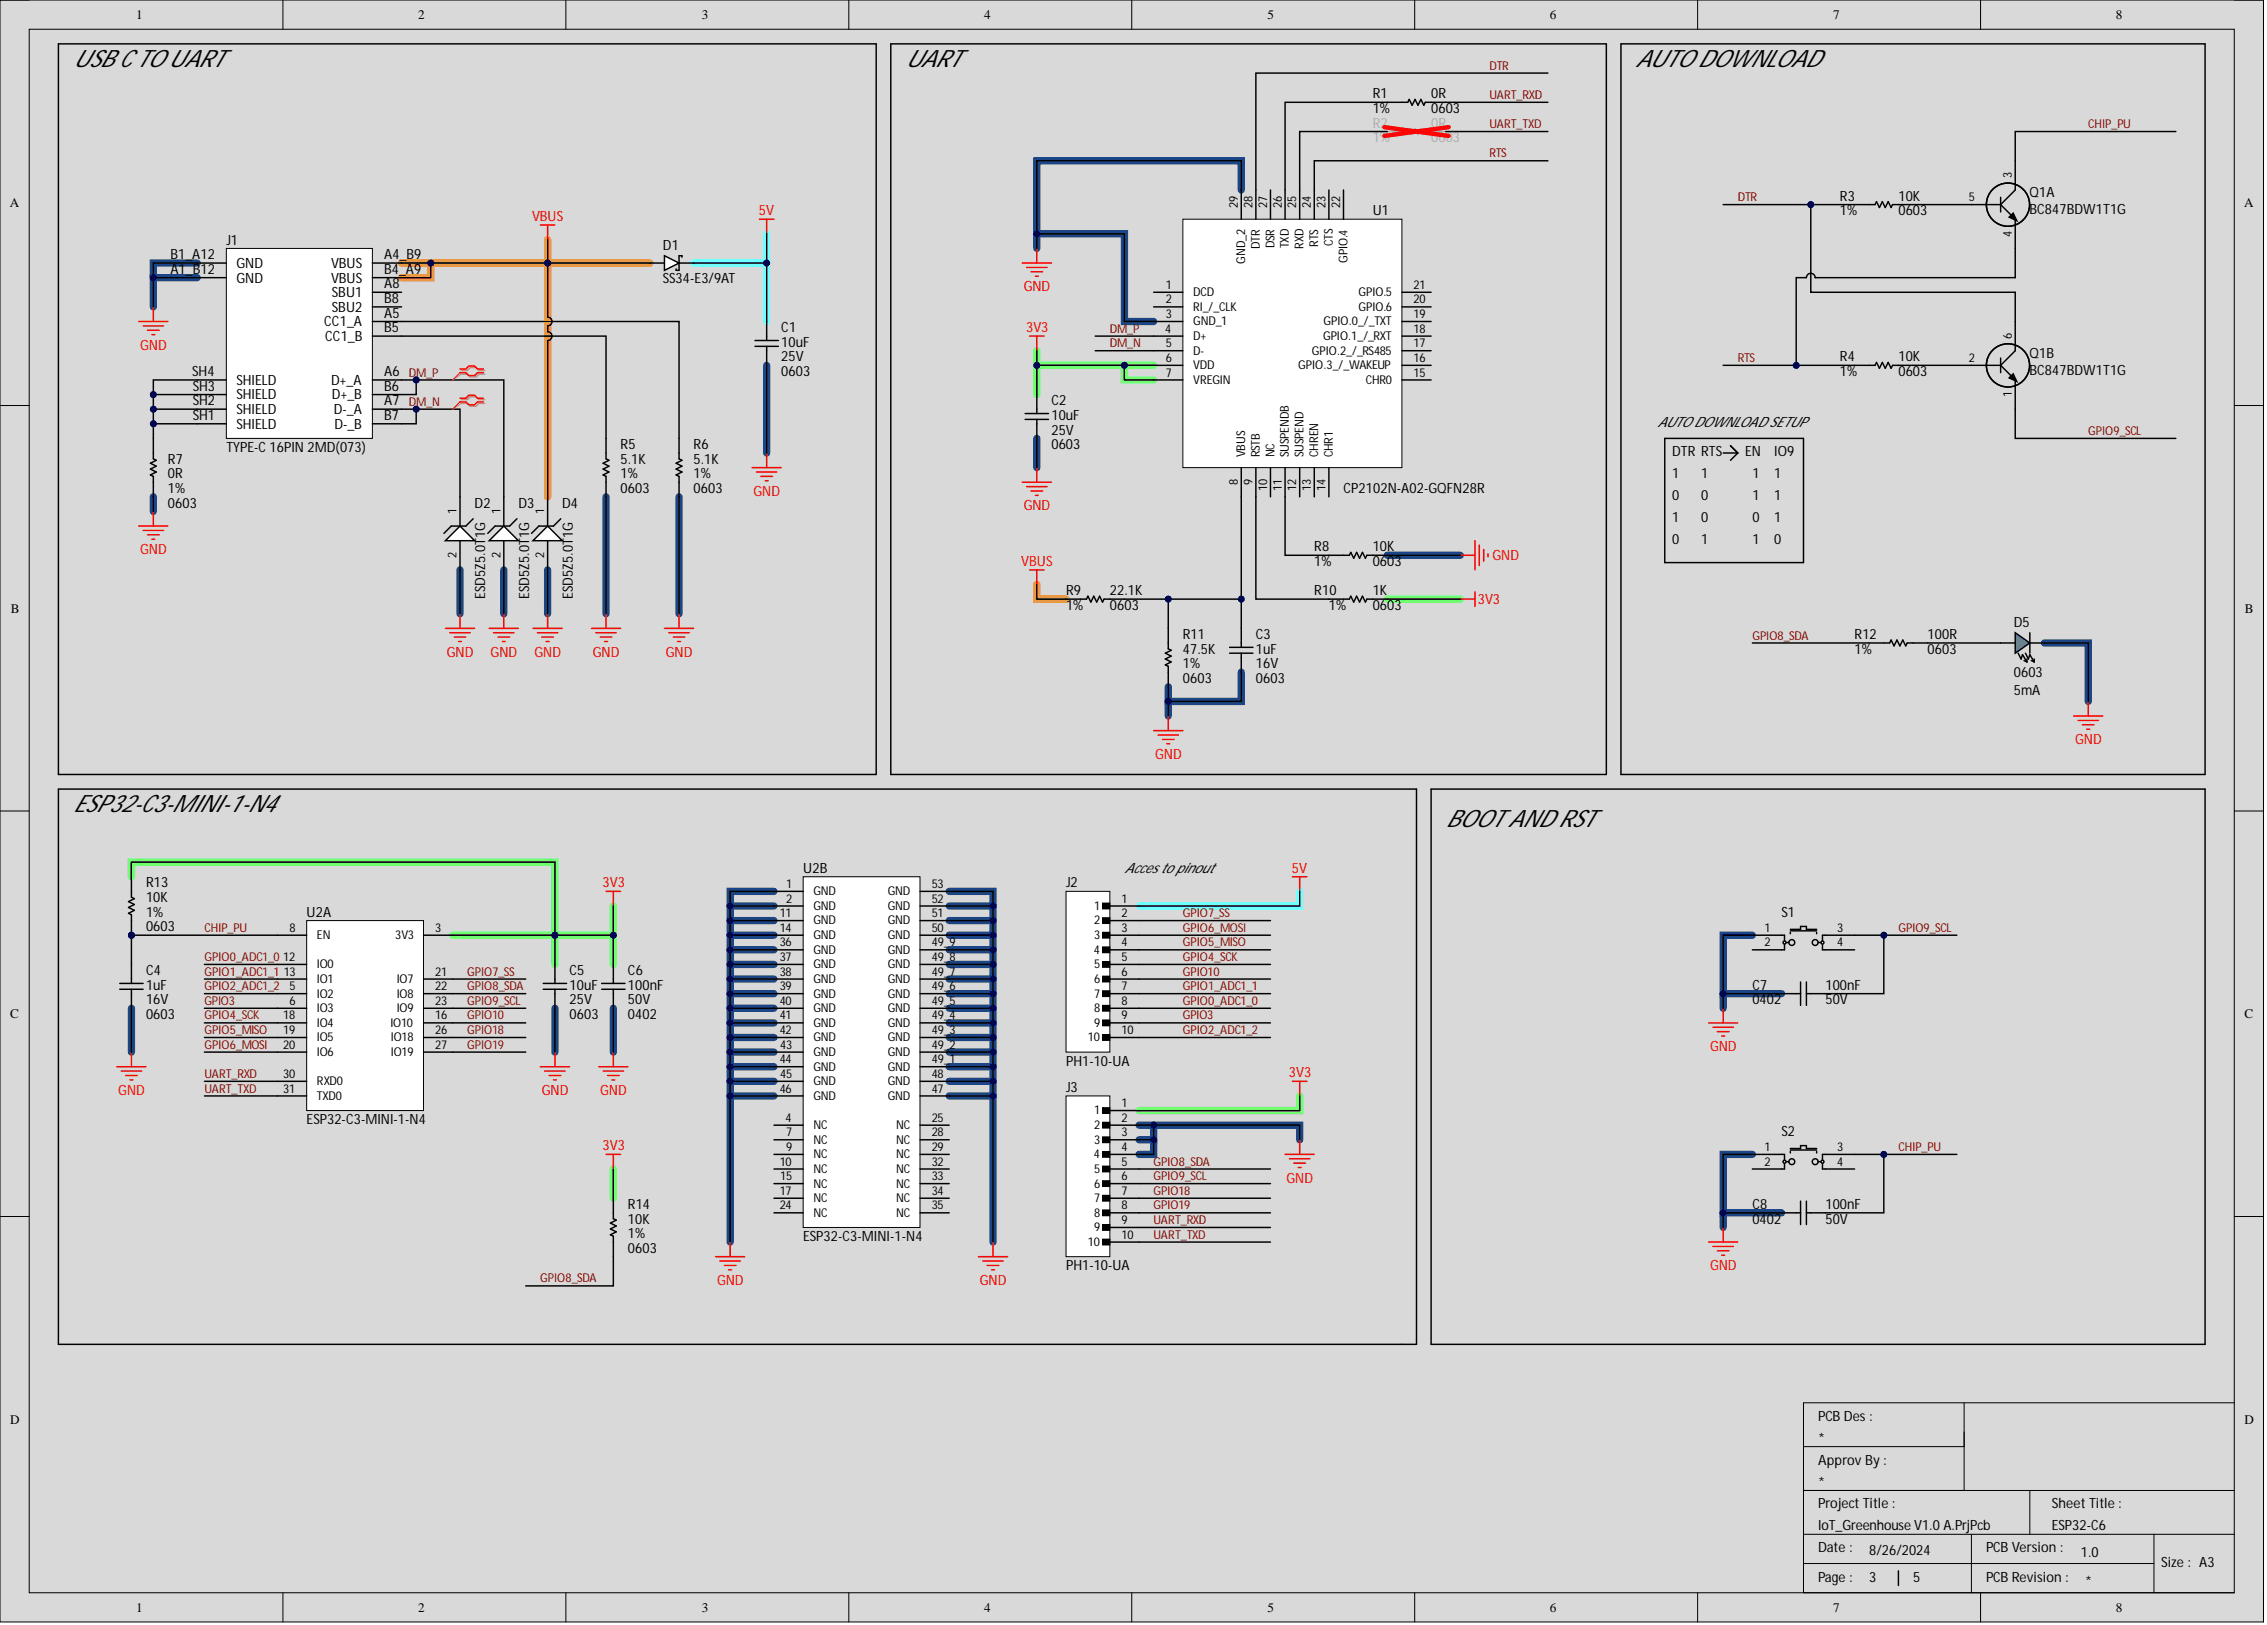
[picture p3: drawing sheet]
<svg xmlns="http://www.w3.org/2000/svg" width="393mm" height="282mm" viewBox="0 0 393 282" stroke-linecap="round" stroke-linejoin="round" font-family="sans-serif">
<defs><g id="words">
<g font-size="4.1">
<text x="12.7" y="11.6">USB C TO UART</text>
<text x="157.1" y="11.6">UART</text>
<text x="283.8" y="11.6">AUTO DOWNLOAD</text>
<text x="12.7" y="140.8">ESP32-C3-MINI-1-N4</text>
<text x="250.8" y="143.4">BOOT AND RST</text>
</g>
<g font-size="2.5">
<text x="238.2" y="17.1">R1</text>
<text x="248.3" y="17.1">0R</text>
<text x="238.2" y="19.6">1%</text>
<text x="248.3" y="19.6">0603</text>
<text x="319.3" y="34.8">R3</text>
<text x="329.4" y="34.8">10K</text>
<text x="352.1" y="34.1">Q1A</text>
<text x="238.2" y="37.3">U1</text>
<text x="319.3" y="37.3">1%</text>
<text x="329.4" y="37.3">0603</text>
<text x="352.1" y="37.2">BC847BDW1T1G</text>
<text x="29.6" y="47.5">A1_B12</text>
<text x="29.6" y="45">B1_A12</text>
<text x="39.3" y="42.4">J1</text>
<text x="41" y="46.5">GND</text>
<text x="57.4" y="46.5">VBUS</text>
<text x="66.6" y="45">A4_B9</text>
<text x="66.6" y="47.5">B4_A9</text>
<text x="115" y="43.4">D1</text>
<text x="41" y="49">GND</text>
<text x="57.4" y="49">VBUS</text>
<text x="57.6" y="51.5">SBU1</text>
<text x="66.6" y="50">A8</text>
<text x="66.6" y="52.6">B8</text>
<text x="115" y="49">SS34-E3/9AT</text>
<text x="56.3" y="56.6">CC1_A</text>
<text x="56.4" y="59.1">CC1_B</text>
<text x="57.6" y="54.1">SBU2</text>
<text x="66.6" y="55.1">A5</text>
<text x="66.6" y="57.6">B5</text>
<text x="135.6" y="57.6">C1</text>
<text x="33.4" y="65.2">SH4</text>
<text x="66.6" y="65.2">A6</text>
<text x="135.6" y="65.2">0603</text>
<text x="135.6" y="60.2">10uF</text>
<text x="135.6" y="62.7">25V</text>
<text x="319.3" y="65.2">1%</text>
<text x="319.3" y="62.7">R4</text>
<text x="329.4" y="62.7">10K</text>
<text x="329.4" y="65.2">0603</text>
<text x="352.1" y="62">Q1B</text>
<text x="352.1" y="65.1">BC847BDW1T1G</text>
<text x="33.4" y="70.3">SH2</text>
<text x="33.4" y="67.8">SH3</text>
<text x="41" y="71.8">SHIELD</text>
<text x="41" y="69.3">SHIELD</text>
<text x="41" y="66.8">SHIELD</text>
<text x="57.4" y="66.8">D+_A</text>
<text x="57.6" y="69.3">D+_B</text>
<text x="57.9" y="71.8">D-_A</text>
<text x="66.6" y="70.3">A7</text>
<text x="66.6" y="67.8">B6</text>
<text x="182.4" y="70.3">C2</text>
<text x="33.4" y="72.8">SH1</text>
<text x="41" y="74.4">SHIELD</text>
<text x="58" y="74.4">D-_B</text>
<text x="66.6" y="72.8">B7</text>
<text x="107.7" y="77.9">R5</text>
<text x="120.4" y="77.9">R6</text>
<text x="182.4" y="77.9">0603</text>
<text x="182.4" y="72.8">10uF</text>
<text x="182.4" y="75.4">25V</text>
<text x="287.6" y="74.1">AUTO DOWNLOAD SETUP</text>
<text x="29.1" y="83">0R</text>
<text x="29.1" y="80.4">R7</text>
<text x="39.3" y="78.4">TYPE-C16PIN 2MD(073)</text>
<text x="107.7" y="83">1%</text>
<text x="107.7" y="80.4">5.1K</text>
<text x="120.4" y="83">1%</text>
<text x="120.4" y="80.4">5.1K</text>
<text x="290.1" y="79.2">DTR RTS</text>
<text x="290.1" y="83">1</text>
<text x="295.2" y="83">1</text>
<text x="302.8" y="79.2">EN</text>
<text x="304.1" y="83">1</text>
<text x="307.9" y="79.2">IO9</text>
<text x="307.9" y="83">1</text>
<text x="29.1" y="85.5">1%</text>
<text x="29.1" y="88">0603</text>
<text x="82.3" y="88">D2</text>
<text x="89.9" y="88">D3</text>
<text x="97.6" y="88">D4</text>
<text x="107.7" y="85.5">0603</text>
<text x="120.4" y="85.5">0603</text>
<text x="233.1" y="85.5">CP2102N-A02-GQFN28R</text>
<text x="290.1" y="86.8">0</text>
<text x="295.2" y="86.8">0</text>
<text x="304.1" y="86.8">1</text>
<text x="307.9" y="86.8">1</text>
<text x="228" y="95.6">R8</text>
<text x="238.2" y="95.6">10K</text>
<text x="290.1" y="90.6">1</text>
<text x="290.1" y="94.4">0</text>
<text x="295.2" y="94.4">1</text>
<text x="295.2" y="90.6">0</text>
<text x="304.1" y="94.4">1</text>
<text x="304.1" y="90.6">0</text>
<text x="307.9" y="90.6">1</text>
<text x="307.9" y="94.4">0</text>
<text x="228" y="98.2">1%</text>
<text x="238.2" y="98.2">0603</text>
<text x="185" y="105.8">1%</text>
<text x="185" y="103.2">R9</text>
<text x="192.6" y="103.2">22.1K</text>
<text x="192.6" y="105.8">0603</text>
<text x="228" y="103.2">R10</text>
<text x="230.6" y="105.8">1%</text>
<text x="238.2" y="103.2">1K</text>
<text x="238.2" y="105.8">0603</text>
<text x="205.2" y="113.4">47.5K</text>
<text x="205.2" y="110.9">R11</text>
<text x="217.9" y="113.4">1uF</text>
<text x="217.9" y="110.9">C3</text>
<text x="321.8" y="113.4">1%</text>
<text x="321.8" y="110.9">R12</text>
<text x="334.5" y="113.4">0603</text>
<text x="334.5" y="110.9">100R</text>
<text x="349.4" y="108.8">D5</text>
<text x="205.2" y="115.9">1%</text>
<text x="205.2" y="118.5">0603</text>
<text x="217.9" y="115.9">16V</text>
<text x="217.9" y="118.5">0603</text>
<text x="349.4" y="117.4">0603</text>
<text x="349.4" y="120.5">5mA</text>
<text x="25.3" y="153.9">R13</text>
<text x="139.4" y="151.4">U2B</text>
<text x="185" y="153.9">J2</text>
<text x="195.1" y="151.4">Accesto pinout</text>
<text x="25.3" y="156.5">10K</text>
<text x="25.3" y="159">1%</text>
<text x="25.3" y="161.5">0603</text>
<text x="53.2" y="159">U2A</text>
<text x="309.1" y="159">S1</text>
<text x="25.3" y="171.7">1uF</text>
<text x="25.3" y="169.1">C4</text>
<text x="98.8" y="171.7">10uF</text>
<text x="98.8" y="169.1">C5</text>
<text x="109" y="171.7">100nF</text>
<text x="109" y="169.1">C6</text>
<text x="304.1" y="171.7">C7</text>
<text x="316.7" y="171.7">100nF</text>
<text x="25.3" y="174.2">16V</text>
<text x="25.3" y="176.8">0603</text>
<text x="98.8" y="176.8">0603</text>
<text x="98.8" y="174.2">25V</text>
<text x="109" y="174.2">50V</text>
<text x="109" y="176.8">0402</text>
<text x="304.1" y="174.2">0402</text>
<text x="316.7" y="174.2">50V</text>
<text x="185" y="184.9">PH1-10-UA</text>
<text x="185" y="189.4">J3</text>
<text x="53.2" y="195">ESP32-C3-MINI-1-N4</text>
<text x="309.1" y="197">S2</text>
<text x="109" y="209.7">R14</text>
<text x="304.1" y="209.7">C8</text>
<text x="316.7" y="209.7">100nF</text>
<text x="109" y="212.2">10K</text>
<text x="109" y="214.8">1%</text>
<text x="139.4" y="215.3">ESP32-C3-MINI-1-N4</text>
<text x="304.1" y="212.2">0402</text>
<text x="316.7" y="212.2">50V</text>
<text x="109" y="217.3">0603</text>
<text x="185" y="220.3">PH1-10-UA</text>
<text x="315.5" y="246.5">PCB Des:</text>
<text x="315.5" y="250.3">*</text>
<text x="315.5" y="254.1">Approv By :</text>
<text x="315.5" y="257.9">*</text>
<text x="315.5" y="261.7">Project Title :</text>
<text x="356" y="261.7">Sheet Title :</text>
<text x="315.5" y="265.5">IoT_Greenhouse V1.0A.PrjPcb</text>
<text x="315.5" y="269.3">Date :</text>
<text x="324.3" y="269.8">8/26/2024</text>
<text x="344.6" y="269.3">PCB Version :</text>
<text x="356" y="265.5">ESP32-C6</text>
<text x="315.5" y="274.3">Page :</text>
<text x="324.3" y="274.3">3</text>
<text x="331.9" y="274.3">5</text>
<text x="344.6" y="274.3">PCB Revision :</text>
<text x="361.1" y="270">1.0</text>
<text x="361.8" y="275.1">*</text>
<text x="375" y="271.8">Size : A3</text>
</g>
<g font-size="2.5" fill="#acacac">
<text x="238.2" y="22.1">R2</text>
<text x="248.3" y="22.1">0R</text>
<text x="238.2" y="24.7">1%</text>
<text x="248.3" y="24.7">0603</text>
</g>
<g font-size="2.5" fill="#f00">
<text x="92.3" y="38.4">VBUS</text>
<text x="131.7" y="37.3">5V</text>
<text x="177.6" y="50.5">GND</text>
<text x="178" y="57.6">3V3</text>
<text x="24.3" y="60.7">GND</text>
<text x="130.7" y="86">GND</text>
<text x="177.6" y="88.5">GND</text>
<text x="24.3" y="96.2">GND</text>
<text x="177.2" y="98.2">VBUS</text>
<text x="259" y="97.2">GND</text>
<text x="256.4" y="104.8">3V3</text>
<text x="77.5" y="113.9">GND</text>
<text x="85.1" y="113.9">GND</text>
<text x="92.7" y="113.9">GND</text>
<text x="102.9" y="113.9">GND</text>
<text x="115.5" y="113.9">GND</text>
<text x="200.4" y="131.6">GND</text>
<text x="360.1" y="129.1">GND</text>
<text x="104.6" y="153.9">3V3</text>
<text x="224.2" y="151.4">5V</text>
<text x="296.7" y="182.3">GND</text>
<text x="20.5" y="189.9">GND</text>
<text x="94" y="189.9">GND</text>
<text x="104.1" y="189.9">GND</text>
<text x="223.6" y="186.9">3V3</text>
<text x="104.6" y="199.6">3V3</text>
<text x="223.2" y="205.1">GND</text>
<text x="296.7" y="220.3">GND</text>
<text x="124.4" y="222.9">GND</text>
<text x="170" y="222.9">GND</text>
</g>
<g font-size="2.4">
<text x="84.2" y="103.9" transform="rotate(-90 84.2 103.9)">ESD5Z5.0T1G</text>
<text x="91.8" y="103.9" transform="rotate(-90 91.8 103.9)">ESD5Z5.0T1G</text>
<text x="99.4" y="103.9" transform="rotate(-90 99.4 103.9)">ESD5Z5.0T1G</text>
</g>
<g font-size="2.3">
<text x="23.6" y="3.3">1</text>
<text x="72.6" y="3.3">2</text>
<text x="121.8" y="3.3">3</text>
<text x="170.8" y="3.3">4</text>
<text x="219.9" y="3.3">5</text>
<text x="268.9" y="3.3">6</text>
<text x="318.1" y="3.3">7</text>
<text x="367.1" y="3.3">8</text>
<text x="1.7" y="35.9">A</text>
<text x="389.4" y="35.9">A</text>
<text x="1.9" y="106.3">B</text>
<text x="389.5" y="106.3">B</text>
<text x="1.8" y="176.6">C</text>
<text x="389.4" y="176.6">C</text>
<text x="1.8" y="247">D</text>
<text x="389.4" y="247">D</text>
<text x="23.6" y="279.6">1</text>
<text x="72.6" y="279.6">2</text>
<text x="121.8" y="279.6">3</text>
<text x="170.8" y="279.6">4</text>
<text x="219.9" y="279.6">5</text>
<text x="268.9" y="279.6">6</text>
<text x="318.1" y="279.6">7</text>
<text x="367.1" y="279.6">8</text>
</g>
<g font-size="2.1" fill="#800000">
<text x="258.4" y="12.1">DTR</text>
<text x="258.4" y="17.2">UART_RXD</text>
<text x="258.4" y="22.2">UART_TXD</text>
<text x="362.3" y="22.2">CHIP_PU</text>
<text x="258.4" y="27.3">RTS</text>
<text x="301.5" y="34.9">DTR</text>
<text x="192.6" y="57.7">DM_P</text>
<text x="70.9" y="65.3">DM_P</text>
<text x="192.6" y="60.2">DM_N</text>
<text x="301.5" y="62.8">RTS</text>
<text x="70.9" y="70.4">DM_N</text>
<text x="362.3" y="75.5">GPIO9_SCL</text>
<text x="304.1" y="110.9">GPIO8_SDA</text>
<text x="35.5" y="161.6">CHIP_PU</text>
<text x="205.2" y="161.6">GPIO6_MOSI</text>
<text x="205.2" y="159.1">GPIO7_SS</text>
<text x="329.4" y="161.6">GPIO9_SCL</text>
<text x="35.5" y="166.7">GPIO0_ADC1_0</text>
<text x="205.2" y="166.7">GPIO4_SCK</text>
<text x="205.2" y="164.2">GPIO5_MISO</text>
<text x="35.5" y="169.2">GPIO1_ADC1_1</text>
<text x="35.5" y="171.8">GPIO2_ADC1_2</text>
<text x="81.1" y="171.8">GPIO8_SDA</text>
<text x="81.1" y="169.2">GPIO7_SS</text>
<text x="205.2" y="171.8">GPIO1_ADC1_1</text>
<text x="205.2" y="169.2">GPIO10</text>
<text x="35.5" y="174.3">GPIO3</text>
<text x="35.5" y="176.8">GPIO4_SCK</text>
<text x="35.5" y="179.4">GPIO5_MISO</text>
<text x="81.1" y="174.3">GPIO9_SCL</text>
<text x="81.1" y="176.8">GPIO10</text>
<text x="81.1" y="179.4">GPIO18</text>
<text x="205.2" y="174.3">GPIO0_ADC1_0</text>
<text x="205.2" y="179.4">GPIO2_ADC1_2</text>
<text x="205.2" y="176.8">GPIO3</text>
<text x="35.5" y="181.9">GPIO6_MOSI</text>
<text x="81.1" y="181.9">GPIO19</text>
<text x="35.5" y="187">UART_RXD</text>
<text x="35.5" y="189.5">UART_TXD</text>
<text x="200.2" y="202.2">GPIO8_SDA</text>
<text x="329.4" y="199.6">CHIP_PU</text>
<text x="200.2" y="204.7">GPIO9_SCL</text>
<text x="200.2" y="207.3">GPIO18</text>
<text x="200.2" y="209.8">GPIO19</text>
<text x="200.2" y="212.3">UART_RXD</text>
<text x="200.2" y="214.9">UART_TXD</text>
<text x="93.8" y="222.5">GPIO8_SDA</text>
</g>
<g font-size="2.1">
<text x="214.8" y="36" transform="rotate(-90 214.8 36)">29</text>
<text x="217.3" y="36" transform="rotate(-90 217.3 36)">28</text>
<text x="219.8" y="36" transform="rotate(-90 219.8 36)">27</text>
<text x="222.4" y="36" transform="rotate(-90 222.4 36)">26</text>
<text x="224.9" y="36" transform="rotate(-90 224.9 36)">25</text>
<text x="227.5" y="36" transform="rotate(-90 227.5 36)">24</text>
<text x="230" y="36" transform="rotate(-90 230 36)">23</text>
<text x="232.5" y="36" transform="rotate(-90 232.5 36)">22</text>
<text x="341.6" y="34.9">5</text>
<text x="349.1" y="30.9" transform="rotate(-90 349.1 30.9)">3</text>
<text x="349.1" y="41.1" transform="rotate(-90 349.1 41.1)">4</text>
<text x="216" y="45.7" transform="rotate(-90 216 45.7)">GND_2</text>
<text x="218.6" y="43.2" transform="rotate(-90 218.6 43.2)">DTR</text>
<text x="221.1" y="43.1" transform="rotate(-90 221.1 43.1)">DSR</text>
<text x="223.6" y="43.1" transform="rotate(-90 223.6 43.1)">TXD</text>
<text x="226.2" y="43.2" transform="rotate(-90 226.2 43.2)">RXD</text>
<text x="228.7" y="42.8" transform="rotate(-90 228.7 42.8)">RTS</text>
<text x="231.3" y="42.8" transform="rotate(-90 231.3 42.8)">CTS</text>
<text x="233.8" y="45.6" transform="rotate(-90 233.8 45.6)">GPIO.4</text>
<text x="202.3" y="50.1">1</text>
<text x="202.3" y="52.6">2</text>
<text x="207" y="51.4">DCD</text>
<text x="207" y="53.9">RI_/_CLK</text>
<text x="235.7" y="51.4">GPIO.5</text>
<text x="235.7" y="53.9">GPIO.6</text>
<text x="245.3" y="50.1">21</text>
<text x="245.3" y="52.6">20</text>
<text x="202.2" y="57.7">4</text>
<text x="202.3" y="55.2">3</text>
<text x="207" y="56.4">GND_1</text>
<text x="207" y="59">D+</text>
<text x="229.6" y="59">GPIO.1_/_RXT</text>
<text x="229.6" y="56.4">GPIO.0_/_TXT</text>
<text x="245.3" y="55.2">19</text>
<text x="245.3" y="57.7">18</text>
<text x="349.1" y="58.8" transform="rotate(-90 349.1 58.8)">6</text>
<text x="202.3" y="60.2">5</text>
<text x="202.3" y="62.8">6</text>
<text x="202.3" y="65.3">7</text>
<text x="207" y="61.5">D-</text>
<text x="207" y="64">VDD</text>
<text x="225.3" y="64">GPIO.3_/_WAKEUP</text>
<text x="227.6" y="61.5">GPIO.2_/_RS485</text>
<text x="245.3" y="60.2">17</text>
<text x="245.3" y="62.8">16</text>
<text x="245.3" y="65.3">15</text>
<text x="341.6" y="62.8">2</text>
<text x="207" y="66.6">VREGIN</text>
<text x="237" y="66.6">CHR0</text>
<text x="349.1" y="68.9" transform="rotate(-90 349.1 68.9)">1</text>
<text x="216" y="79.3" transform="rotate(-90 216 79.3)">VBUS</text>
<text x="218.6" y="79.3" transform="rotate(-90 218.6 79.3)">RSTB</text>
<text x="221.1" y="79.3" transform="rotate(-90 221.1 79.3)">NC</text>
<text x="223.6" y="79.3" transform="rotate(-90 223.6 79.3)">SUSPENDB</text>
<text x="226.2" y="79.3" transform="rotate(-90 226.2 79.3)">SUSPEND</text>
<text x="228.7" y="79.3" transform="rotate(-90 228.7 79.3)">CHREN</text>
<text x="231.3" y="79.3" transform="rotate(-90 231.3 79.3)">CHR1</text>
<text x="79.2" y="89.2" transform="rotate(-90 79.2 89.2)">1</text>
<text x="86.8" y="89.2" transform="rotate(-90 86.8 89.2)">1</text>
<text x="94.4" y="89.2" transform="rotate(-90 94.4 89.2)">1</text>
<text x="214.8" y="84.1" transform="rotate(-90 214.8 84.1)">8</text>
<text x="217.3" y="84.1" transform="rotate(-90 217.3 84.1)">9</text>
<text x="219.8" y="85.2" transform="rotate(-90 219.8 85.2)">10</text>
<text x="222.4" y="85.2" transform="rotate(-90 222.4 85.2)">11</text>
<text x="224.9" y="85.2" transform="rotate(-90 224.9 85.2)">12</text>
<text x="227.5" y="85.1" transform="rotate(-90 227.5 85.1)">13</text>
<text x="230" y="85.2" transform="rotate(-90 230 85.2)">14</text>
<text x="79.2" y="96.7" transform="rotate(-90 79.2 96.7)">2</text>
<text x="86.8" y="96.7" transform="rotate(-90 86.8 96.7)">2</text>
<text x="94.4" y="96.7" transform="rotate(-90 94.4 96.7)">2</text>
<text x="136.4" y="154">1</text>
<text x="141.1" y="155.3">GND</text>
<text x="154.1" y="155.3">GND</text>
<text x="161.7" y="154">53</text>
<text x="50.3" y="161.6">8</text>
<text x="75.5" y="161.6">3</text>
<text x="135.3" y="159.1">11</text>
<text x="135.3" y="161.6">14</text>
<text x="136.4" y="156.6">2</text>
<text x="141.1" y="157.8">GND</text>
<text x="141.1" y="160.4">GND</text>
<text x="154.1" y="160.4">GND</text>
<text x="154.1" y="157.8">GND</text>
<text x="161.7" y="161.6">50</text>
<text x="161.7" y="159.1">51</text>
<text x="161.7" y="156.6">52</text>
<text x="189.9" y="157.8">1</text>
<text x="189.9" y="160.4">2</text>
<text x="194.6" y="156.6">1</text>
<text x="194.6" y="159.1">2</text>
<text x="194.6" y="161.6">3</text>
<text x="306.2" y="161.6">1</text>
<text x="318.8" y="161.6">3</text>
<text x="49.2" y="166.7">12</text>
<text x="55" y="162.9">EN</text>
<text x="55" y="168">IO0</text>
<text x="68.6" y="162.9">3V3</text>
<text x="135.3" y="164.2">36</text>
<text x="135.3" y="166.7">37</text>
<text x="141.1" y="162.9">GND</text>
<text x="141.1" y="165.4">GND</text>
<text x="141.1" y="168">GND</text>
<text x="154.1" y="168">GND</text>
<text x="154.1" y="165.4">GND</text>
<text x="154.1" y="162.9">GND</text>
<text x="161.7" y="166.7">49_8</text>
<text x="161.7" y="164.2">49_9</text>
<text x="189.8" y="165.4">4</text>
<text x="189.9" y="162.9">3</text>
<text x="189.9" y="168">5</text>
<text x="194.6" y="164.2">4</text>
<text x="194.6" y="166.7">5</text>
<text x="306.2" y="164.2">2</text>
<text x="318.8" y="164.2">4</text>
<text x="49.2" y="169.2">13</text>
<text x="50.3" y="171.8">5</text>
<text x="55" y="170.5">IO1</text>
<text x="55" y="173">IO2</text>
<text x="68.8" y="170.5">IO7</text>
<text x="68.8" y="173">IO8</text>
<text x="75.5" y="169.2">21</text>
<text x="75.5" y="171.8">22</text>
<text x="135.3" y="169.2">38</text>
<text x="135.3" y="171.8">39</text>
<text x="141.1" y="170.5">GND</text>
<text x="141.1" y="173">GND</text>
<text x="154.1" y="173">GND</text>
<text x="154.1" y="170.5">GND</text>
<text x="161.7" y="171.8">49_6</text>
<text x="161.7" y="169.2">49_7</text>
<text x="189.9" y="170.5">6</text>
<text x="189.9" y="173">7</text>
<text x="194.6" y="169.2">6</text>
<text x="194.6" y="171.8">7</text>
<text x="49.2" y="176.8">18</text>
<text x="49.2" y="179.4">19</text>
<text x="50.3" y="174.3">6</text>
<text x="55" y="175.6">IO3</text>
<text x="55" y="178.1">IO4</text>
<text x="67.7" y="178.1">IO10</text>
<text x="68.8" y="175.6">IO9</text>
<text x="75.5" y="174.3">23</text>
<text x="75.5" y="176.8">16</text>
<text x="75.5" y="179.4">26</text>
<text x="135.3" y="174.3">40</text>
<text x="135.3" y="176.8">41</text>
<text x="135.3" y="179.4">42</text>
<text x="141.1" y="175.6">GND</text>
<text x="141.1" y="178.1">GND</text>
<text x="154.1" y="178.1">GND</text>
<text x="154.1" y="175.6">GND</text>
<text x="161.7" y="179.4">49_3</text>
<text x="161.7" y="176.8">49_4</text>
<text x="161.7" y="174.3">49_5</text>
<text x="189.9" y="175.6">8</text>
<text x="189.9" y="178.1">9</text>
<text x="194.6" y="174.3">8</text>
<text x="194.6" y="176.8">9</text>
<text x="194.6" y="179.4">10</text>
<text x="49.2" y="181.9">20</text>
<text x="55" y="180.6">IO5</text>
<text x="55" y="183.2">IO6</text>
<text x="67.8" y="180.6">IO18</text>
<text x="67.8" y="183.2">IO19</text>
<text x="75.5" y="181.9">27</text>
<text x="135.3" y="184.4">44</text>
<text x="135.4" y="181.9">43</text>
<text x="141.1" y="180.6">GND</text>
<text x="141.1" y="183.2">GND</text>
<text x="141.1" y="185.7">GND</text>
<text x="154.1" y="185.7">GND</text>
<text x="154.1" y="183.2">GND</text>
<text x="154.1" y="180.6">GND</text>
<text x="161.7" y="184.4">49_1</text>
<text x="161.7" y="181.9">49_2</text>
<text x="188.8" y="180.6">10</text>
<text x="49.2" y="187">30</text>
<text x="49.2" y="189.5">31</text>
<text x="55" y="188.2">RXD0</text>
<text x="55" y="190.8">TXD0</text>
<text x="135.3" y="189.5">46</text>
<text x="135.4" y="187">45</text>
<text x="141.1" y="188.2">GND</text>
<text x="141.1" y="190.8">GND</text>
<text x="154.1" y="190.8">GND</text>
<text x="154.1" y="188.2">GND</text>
<text x="161.7" y="189.5">47</text>
<text x="161.7" y="187">48</text>
<text x="136.3" y="194.6">4</text>
<text x="136.4" y="197.1">7</text>
<text x="141.1" y="195.8">NC</text>
<text x="155.5" y="195.8">NC</text>
<text x="161.7" y="194.6">25</text>
<text x="161.7" y="197.1">28</text>
<text x="189.9" y="193.3">1</text>
<text x="189.9" y="195.8">2</text>
<text x="194.6" y="192">1</text>
<text x="194.6" y="194.6">2</text>
<text x="194.6" y="197.1">3</text>
<text x="135.3" y="202.2">10</text>
<text x="136.4" y="199.6">9</text>
<text x="141.1" y="198.4">NC</text>
<text x="141.1" y="200.9">NC</text>
<text x="141.1" y="203.4">NC</text>
<text x="155.5" y="198.4">NC</text>
<text x="155.5" y="200.9">NC</text>
<text x="155.5" y="203.4">NC</text>
<text x="161.7" y="199.6">29</text>
<text x="161.7" y="202.2">32</text>
<text x="189.8" y="200.9">4</text>
<text x="189.9" y="198.4">3</text>
<text x="189.9" y="203.4">5</text>
<text x="194.6" y="199.6">4</text>
<text x="194.6" y="202.2">5</text>
<text x="306.2" y="199.6">1</text>
<text x="306.2" y="202.2">2</text>
<text x="318.8" y="199.6">3</text>
<text x="318.8" y="202.2">4</text>
<text x="135.3" y="207.3">17</text>
<text x="135.3" y="209.8">24</text>
<text x="135.4" y="204.7">15</text>
<text x="141.1" y="206">NC</text>
<text x="141.1" y="208.5">NC</text>
<text x="155.5" y="206">NC</text>
<text x="155.5" y="208.5">NC</text>
<text x="161.7" y="204.7">33</text>
<text x="161.7" y="207.3">34</text>
<text x="161.7" y="209.8">35</text>
<text x="189.9" y="206">6</text>
<text x="189.9" y="208.5">7</text>
<text x="194.6" y="204.7">6</text>
<text x="194.6" y="207.3">7</text>
<text x="194.6" y="209.8">8</text>
<text x="141.1" y="211.1">NC</text>
<text x="155.5" y="211.1">NC</text>
<text x="189.9" y="211.1">8</text>
<text x="189.9" y="213.6">9</text>
<text x="194.6" y="212.3">9</text>
<text x="194.6" y="214.9">10</text>
<text x="188.8" y="216.1">10</text>
</g>
</g></defs>
<path d="M0 0h392.7v281.3h-392.7z" fill-rule="evenodd" fill="#d9d9d9"/>
<path d="M0 0h392.7v281.3h-392.7z" fill="none" stroke="#000" stroke-width=".17"/>
<path d="M5.1 5.1h382.6v271.2h-382.6z" fill-rule="evenodd" fill="#d9d9d9"/>
<g fill="none" stroke="#000" stroke-width=".17">
<path d="M0 0h5.1M5.1 5.1h382.6v271.2h-382.6zM49.1 0v5.1M98.2 0v5.1M147.3 0v5.1M196.4 0v5.1M245.5 0v5.1M294.6 0v5.1M343.6 0v5.1M387.7 0h5v5.1M0 70.3h5.1M387.7 70.3h5"/>
<path d="M0 140.7h5.1M387.7 140.7h5M0 211h5.1M387.7 211h5M312.9 250.9h27.9M312.9 258.5h74.8M340.8 243.3v15.2M352.2 258.5v7.6M387.7 243.3h-74.8v33h74.8M49.1 276.3v5M98.2 276.3v5M147.3 276.3v5"/>
<path d="M196.4 276.3v5M245.5 276.3v5M294.6 276.3v5M312.9 266.1h74.8M312.9 271.2h60.8M342.1 266.1v10.2M343.6 276.3v5M373.7 266.1v10.2M392.7 276.3v5"/>
</g>
<g fill="none" stroke="#1c4587" stroke-width="1.3">
<path d="M215.4 33v-5.1h-35.5v15.2M34.2 48.2h-7.6v5M34.2 45.6h-7.6v2.6M179.9 40.6h15.2v15.2h5.1M133 63.4v15.2M179.9 76v5.1M26.6 86.2v2.5M79.8 98.9v7.6M87.4 98.9v7.6M95 98.9v7.6M105.2 86.2v20.3M117.8 86.2v20.3"/>
<path d="M240.7 96.3h12.7M215.4 116.6v5.1h-12.7v-2.6M354.7 111.5h7.6v10.2M202.7 121.7v2.5M126.7 157.2h7.6M126.7 159.7h7.6M134.3 154.6h-7.6v60.8M164.7 154.6h7.6v60.8M164.7 157.2h7.6M164.7 159.7h7.6M22.8 174.9v7.6M96.3 174.9v7.6"/>
<path d="M106.4 174.9v7.6M126.7 162.2h7.6M126.7 164.8h7.6M126.7 167.3h7.6M126.7 169.8h7.6M126.7 172.4h7.6M126.7 174.9h7.6M126.7 177.4h7.6M126.7 180h7.6M164.7 162.2h7.6M164.7 164.8h7.6M164.7 167.3h7.6"/>
<path d="M164.7 169.8h7.6M164.7 172.4h7.6M164.7 174.9h7.6M164.7 177.4h7.6M164.7 180h7.6M299 172.4v2.5M304.1 162.2h-5.1v10.2h10.1M126.7 182.5h7.6M126.7 185h7.6M126.7 187.6h7.6M126.7 190.1h7.6M164.7 182.5h7.6"/>
<path d="M164.7 185h7.6M164.7 187.6h7.6M164.7 190.1h7.6M197.6 195.2h27.9v2.5M200.2 195.2v2.5h-2.6M200.2 197.7v2.5h-2.6M299 210.4v2.5M304.1 200.2h-5.1v10.2h10.1"/>
</g>
<path d="M69.7 45.6h43.1M74.7 45.6v2.6h-5M95 41.6v44.6M179.9 101.4v2.5h5.1" fill="none" stroke="#f90" stroke-width="1.3"/>
<path d="M120.4 45.6h12.6v10.2M133 40.6v5M225.5 154.6v2.6h-27.9" fill="none" stroke="#6effff" stroke-width="1.3"/>
<path d="M179.9 60.8v2.6M195.1 63.4v2.5h5.1M200.2 63.4h-20.3v5M240.7 103.9h12.7M22.8 152.1v-2.6h73.5v17.8M106.4 157.2v5M78.5 162.2h27.9v5.1M225.5 190.1v2.5h-27.9M106.4 202.8v5" fill="none" stroke="#6eff6e" stroke-width="1.3"/>
<path d="M329.4 272.5v2.5" fill="none" stroke="#000" stroke-width=".25"/>
<path d="M39.3 43.1h25.3v32.9h-25.3z" fill-rule="evenodd" fill="#fff"/>
<path d="M39.3 43.1h25.3v32.9h-25.3z" fill="none" stroke="#000" stroke-width=".17"/>
<g fill="none" stroke="#000" stroke-width=".25">
<path d="M34.2 45.6h5.1M34.2 48.2h5.1M64.6 55.8h5.1M64.6 50.7h5.1M64.6 45.6h5.1M64.6 48.2h5.1M64.6 53.2h5.1M64.6 58.3h5.1M112.8 45.6h2.5M117.8 45.6h2.6M26.6 76v3.6l.5 .2-1 .6 1 .5-1 .5 1 .5-1 .5 .5 .2v3.6M34.2 65.9h5.1"/>
<path d="M34.2 71h5.1M34.2 73.5h5.1M34.2 68.4h5.1M64.6 65.9h5.1M64.6 71h5.1M64.6 73.5h5.1M64.6 68.4h5.1M105.2 76v3.6l.5 .2-1.1 .6 1.1 .5-1.1 .5 1.1 .5-1.1 .5 .6 .2v3.6M117.8 76v3.6l.5 .2-1 .6 1 .5-1 .5 1 .5-1 .5 .5 .2v3.6"/>
</g>
<g fill="none" stroke="#f00" stroke-width=".25">
<path d="M93.8 39h2.5M95 39v2.6M24.1 55.8h5M24.8 56.5h3.6M25.6 57.3h2M26.4 58h.5M26.6 53.2v2.6M24.1 91.3h5M24.8 92h3.6M25.6 92.8h2M26.4 93.5h.5M26.6 88.7v2.6"/>
<path d="M102.6 109h5.1M103.4 109.8h3.5M104.1 110.5h2.1M104.9 111.3h.5M105.2 106.5v2.5M115.3 109h5.1M116 109.8h3.6M116.8 110.5h2M117.6 111.3h.5M117.8 106.5v2.5"/>
</g>
<path d="M115.3 44.4l2.5 1.2-2.5 1.3z" fill="#fff"/>
<path d="M115.3 44.4l2.5 1.2-2.5 1.3zM118.3 44.6v-.2h-.5v2.5h-.5v-.3M131 59.1h4.1M133 55.8v3.3M131 60.1h4.1M133 60.1v3.3" fill="none" stroke="#000" stroke-width=".25"/>
<path d="M131.8 38h2.5M133 38v2.6M133 78.6v2.5M130.5 81.1h5.1M131.3 81.9h3.5M132 82.6h2M132.8 83.4h.5" fill="none" stroke="#f00" stroke-width=".25"/>
<path d="M205.2 38h38v43.1h-38z" fill-rule="evenodd" fill="#fff"/>
<path d="M205.2 38h38v43.1h-38z" fill="none" stroke="#000" stroke-width=".17"/>
<g fill="none" stroke="#000" stroke-width=".25">
<path d="M240.7 17.7h3.6l.2-.5 .5 1.1 .5-1.1 .5 1.1 .5-1.1 .5 1.1 .3-.6h3.5M215.4 33v5M217.9 33v5M220.4 33v5M223 33v5M225.5 33v5M228 33v5M230.6 33v5M233.1 33v5M200.2 50.7h5M200.2 53.2h5M200.2 55.8h5"/>
<path d="M200.2 58.3h5M243.2 50.7h5.1M243.2 53.2h5.1M243.2 55.8h5.1M243.2 58.3h5.1M177.9 71.7h4M177.9 72.7h4M179.9 68.4v3.3M179.9 72.7v3.3M200.2 60.8h5M200.2 63.4h5M200.2 65.9h5"/>
<path d="M243.2 60.8h5.1M243.2 63.4h5.1M243.2 65.9h5.1M215.4 81.1v5.1M217.9 81.1v5.1M220.4 81.1v5.1M223 81.1v5.1M225.5 81.1v5.1M228 81.1v5.1M230.6 81.1v5.1M230.6 96.3h3.5l.3-.5 .5 1 .5-1 .5 1 .5-1 .5 1 .3-.5h3.5M185 103.9h3.5l.3-.5 .5 1 .5-1 .5 1 .5-1 .5 1 .3-.5h3.5"/>
<path d="M202.7 109v3.5l.5 .3-1 .5 1 .5-1 .5 1 .5-1 .5 .5 .3v3.5M213.3 112.3h4.1M213.3 113.3h4.1M215.4 109v3.3M215.4 113.3v3.3M230.6 103.9h3.5l.3-.5 .5 1 .5-1 .5 1 .5-1 .5 1 .3-.5h3.5M309.1 162.2h.5v2.6h-.5M309.6 163.5h.8M310.6 161.2h1.8v-.5h1v.5h1.8M310.6 161.5h4.6M310.6 161.7v.3M315.2 161.7v.3"/>
<path d="M315.5 163.5h.7M316.7 162.2h-.5v2.6h.5"/>
<circle cx="310.9" cy="163.5" r=".51"/>
<circle cx="315" cy="163.5" r=".51"/>
</g>
<g fill="none" stroke="#f00" stroke-width=".25">
<path d="M177.4 45.6h5M178.1 46.4h3.6M178.6 58.3h2.6M178.9 47.1h2M179.6 47.9h.6M179.9 43.1v2.5M179.9 58.3v2.5M177.4 83.6h5M178.1 84.4h3.6M178.9 85.2h2M179.6 85.9h.6M179.9 81.1v2.5"/>
<path d="M253.4 96.3h2.5M255.9 93.8v5.1M256.7 94.5v3.6M257.4 95.3v2M258.2 96.1v.5M253.4 103.9h2.5M255.9 102.7v2.5M200.2 126.7h5M200.9 127.5h3.6M201.7 128.3h2M202.5 129h.5M202.7 124.2v2.5"/>
<path d="M359.8 124.2h5.1M360.6 125h3.5M361.3 125.7h2M362.1 126.5h.5M362.3 121.7v2.5"/>
</g>
<path d="M240.7 22.8h3.6l.2-.5 .5 1 .5-1 .5 1 .5-1 .5 1 .3-.5h3.5" fill="none" stroke="#acacac" stroke-width=".25"/>
<path d="M240.2 22.1l11.2 1.5M251.4 22.1l-11.2 1.5" fill="none" stroke="#f00" stroke-width=".76"/>
<circle cx="309.6" cy="163.5" r=".25" fill="#fff"/>
<circle cx="309.6" cy="163.5" r=".25" fill="none" stroke="#000" stroke-width=".25"/>
<circle cx="316.2" cy="163.5" r=".25" fill="#fff"/>
<g fill="none" stroke="#000" stroke-width=".25">
<path d="M304.1 162.2h5M304.1 164.8h5M309.1 172.4h3.3M312.4 170.3v4.1M313.4 172.4h3.3M313.4 170.3v4.1M316.7 162.2h5.1M316.7 164.8h5.1M310.6 199.2h1.8v-.5h1v.5h1.8M310.6 199.5h4.6M310.6 199.7v.3M315.2 199.7v.3"/>
<path d="M309.1 200.2h.5v2.6h-.5M309.6 201.5h.8M315.5 201.5h.7M316.7 200.2h-.5v2.6h.5"/>
<circle cx="316.2" cy="163.5" r=".25"/>
<circle cx="310.9" cy="201.5" r=".51"/>
<circle cx="315" cy="201.5" r=".51"/>
</g>
<path d="M296.5 177.4h5M297.2 178.2h3.6M298 178.9h2M298.7 179.7h.5M299 174.9v2.5" fill="none" stroke="#f00" stroke-width=".25"/>
<circle cx="309.6" cy="201.5" r=".25" fill="#fff"/>
<circle cx="309.6" cy="201.5" r=".25" fill="none" stroke="#000" stroke-width=".25"/>
<circle cx="316.2" cy="201.5" r=".25" fill="#fff"/>
<g fill="none" stroke="#000" stroke-width=".25">
<path d="M304.1 200.2h5M304.1 202.8h5M309.1 210.4h3.3M312.4 208.3v4.1M313.4 210.4h3.3M313.4 208.3v4.1M316.7 200.2h5.1M316.7 202.8h5.1"/>
<circle cx="316.2" cy="201.5" r=".25"/>
</g>
<path d="M296.5 215.4h5M297.2 216.2h3.6M298 217h2M298.7 217.7h.5M299 212.9v2.5" fill="none" stroke="#f00" stroke-width=".25"/>
<path d="M53.2 159.7h20.3v32.9h-20.3z" fill-rule="evenodd" fill="#fff"/>
<path d="M53.2 159.7h20.3v32.9h-20.3z" fill="none" stroke="#000" stroke-width=".17"/>
<g fill="none" stroke="#000" stroke-width=".25">
<path d="M48.1 162.2h5.1M48.1 167.3h5.1M48.1 169.8h5.1M48.1 172.4h5.1M48.1 174.9h5.1M48.1 177.4h5.1M48.1 180h5.1M73.5 162.2h5M73.5 169.8h5M73.5 172.4h5M73.5 174.9h5M73.5 177.4h5"/>
<path d="M73.5 180h5M48.1 182.5h5.1M48.1 187.6h5.1M48.1 190.1h5.1M73.5 182.5h5"/>
</g>
<path d="M139.4 152.1h20.2v60.8h-20.2z" fill-rule="evenodd" fill="#fff"/>
<path d="M139.4 152.1h20.2v60.8h-20.2z" fill="none" stroke="#000" stroke-width=".17"/>
<g fill="none" stroke="#000" stroke-width=".25">
<path d="M79.8 86.2v5.1M79.8 93.8v5.1M134.3 154.6h5.1M134.3 157.2h5.1M134.3 159.7h5.1M159.6 154.6h5.1M159.6 157.2h5.1M159.6 159.7h5.1M134.3 162.2h5.1M134.3 164.8h5.1M134.3 167.3h5.1M134.3 169.8h5.1"/>
<path d="M134.3 172.4h5.1M134.3 174.9h5.1M134.3 177.4h5.1M134.3 180h5.1M159.6 162.2h5.1M159.6 164.8h5.1M159.6 167.3h5.1M159.6 169.8h5.1M159.6 172.4h5.1M159.6 174.9h5.1M159.6 177.4h5.1M159.6 180h5.1"/>
<path d="M134.3 195.2h5.1M134.3 197.7h5.1M134.3 182.5h5.1M134.3 185h5.1M134.3 187.6h5.1M134.3 190.1h5.1M159.6 195.2h5.1M159.6 197.7h5.1M159.6 182.5h5.1M159.6 185h5.1M159.6 187.6h5.1M159.6 190.1h5.1"/>
<path d="M134.3 200.2h5.1M134.3 202.8h5.1M134.3 205.3h5.1M134.3 207.8h5.1M134.3 210.4h5.1M159.6 200.2h5.1M159.6 202.8h5.1M159.6 205.3h5.1M159.6 207.8h5.1M159.6 210.4h5.1"/>
</g>
<path d="M79.8 91.3l2.5 2.5h-5z" fill-rule="evenodd" fill="#fff"/>
<path d="M79.8 91.3l2.5 2.5h-5zM82.1 90l-1.3 1.3h-2.5l-1.3 1.2M87.4 86.2v5.1M87.4 93.8v5.1" fill="none" stroke="#000" stroke-width=".25"/>
<path d="M87.4 91.3l2.5 2.5h-5z" fill-rule="evenodd" fill="#fff"/>
<path d="M87.4 91.3l2.5 2.5h-5zM89.7 90l-1.3 1.3h-2.5l-1.3 1.2M95 86.2v5.1M95 93.8v5.1" fill="none" stroke="#000" stroke-width=".25"/>
<path d="M95 91.3l2.6 2.5h-5.1z" fill-rule="evenodd" fill="#fff"/>
<path d="M95 91.3l2.6 2.5h-5.1zM97.3 90l-1.3 1.3h-2.5l-1.3 1.2M94.3 170.6h4M94.3 171.6h4M96.3 167.3v3.3M96.3 171.6v3.3M104.4 170.6h4M104.4 171.6h4M106.4 167.3v3.3M106.4 171.6v3.3" fill="none" stroke="#000" stroke-width=".25"/>
<g fill="none" stroke="#f00" stroke-width=".25">
<path d="M77.3 109h5M78 109.8h3.6M78.8 110.5h2M79.6 111.3h.5M79.8 106.5v2.5M84.9 109h5M85.6 109.8h3.6M86.4 110.5h2M87.2 111.3h.5M87.4 106.5v2.5M92.5 109h5.1M93.2 109.8h3.6"/>
<path d="M94 110.5h2M94.8 111.3h.5M95 106.5v2.5M105.2 154.6h2.5M106.4 154.6v2.6M93.8 185h5M94.5 185.8h3.6M95.3 186.6h2M96 187.3h.5M96.3 182.5v2.5M103.9 185h5.1M104.6 185.8h3.6"/>
<path d="M105.4 186.6h2M106.2 187.3h.5M106.4 182.5v2.5M124.2 218h5M124.9 218.7h3.6M125.7 219.5h2M126.7 215.4v2.6M169.8 218h5M170.5 218.7h3.6M171.3 219.5h2M172.3 215.4v2.6M126.4 220.3h.5"/>
<path d="M172 220.3h.6"/>
</g>
<circle cx="22.8" cy="162.2" r=".51" fill="#000080"/>
<circle cx="22.8" cy="162.2" r=".51" fill="none" stroke="#000080" stroke-width=".17"/>
<path d="M22.8 159.7v2.5" fill="none" stroke="#000" stroke-width=".25"/>
<circle cx="22.8" cy="162.2" r=".51" fill="#000080"/>
<circle cx="22.8" cy="162.2" r=".51" fill="none" stroke="#000080" stroke-width=".17"/>
<g fill="none" stroke="#000" stroke-width=".25">
<path d="M10.1 7.6h141.9v126.7h-141.9zM154.6 7.6h124.1v126.7h-124.1zM281.3 7.6h101.3v126.7h-101.3zM321.8 35.5h3.5l.3-.5 .5 1 .5-1 .5 1 .5-1 .5 1 .3-.5h3.5M342.1 35.5h5M347.1 35.5l2.6 2.5v5.1M347.1 34.2v2.6M349.3 37l.6 1.3-1.3-.6zM349.7 27.9v5.1l-2.6 2.5M349.7 55.8v5l-2.6 2.6M288.9 76h24v21.6h-24zM299 78.6h2.5"/>
<path d="M300.3 77.3l1.2 1.3M301.5 78.6l-1.2 1.2M321.8 63.4h3.5l.3-.5 .5 1 .5-1 .5 1 .5-1 .5 1 .3-.5h3.5M342.1 63.4h5M347.1 63.4l2.6 2.5v5.1M347.1 62.1v2.5M349.3 64.8l.6 1.4-1.3-.7zM352.2 109.8v3.5M10.1 136.9h235.7v96.3h-235.7zM248.3 136.9h134.3v96.3h-134.3zM22.8 152.1v3.5l.5 .3-1 .5 1 .5-1 .5 1 .5-1 .5 .5 .3v1M20.8 170.6h4"/>
<path d="M20.8 171.6h4M22.8 167.3v3.3M22.8 171.6v3.3M106.4 207.8v3.6l.5 .2-1 .6 1 .5-1 .5 1 .5-1 .5 .5 .2v3.6"/>
<circle cx="348.4" cy="35.5" r="3.8"/>
<circle cx="348.4" cy="35.5" r="3.7"/>
<circle cx="348.4" cy="63.4" r="3.8"/>
<circle cx="348.4" cy="63.4" r="3.7"/>
</g>
<path d="M178.6 98.9h2.6M179.9 98.9v2.5M20.3 185h5M21 185.8h3.6M21.8 186.6h2M22.6 187.3h.5M22.8 182.5v2.5M105.2 200.2h2.5M106.4 200.2v2.6" fill="none" stroke="#f00" stroke-width=".25"/>
<path d="M349.3 37l.6 1.3-1.3-.6zM349.3 64.8l.6 1.4-1.3-.7z" fill="#000"/>
<path d="M349.7 109.8l2.5 1.7-2.5 1.8z" fill-rule="evenodd" fill="#4a86e8"/>
<g fill="none" stroke="#000" stroke-width=".25">
<path d="M26.6 68.4h7.6M105.2 86.2v20.3M117.8 86.2v20.3M324.3 111.5h3.6l.2-.5 .5 1 .5-1 .5 1 .6-1 .5 1 .2-.5h3.6M347.1 111.5h2.6M349.7 109.8l2.5 1.7-2.5 1.8zM350.2 113.3l.5 1 .2-.7 .8 1.2M351.2 114.6l.5 .2M351.4 113.3l.5 1 .3-.7 .8 1.2M351.7 114.3v.5M352.2 111.5h2.5M352.5 114.6l.5 .2"/>
<path d="M353 114.3v.5"/>
</g>
<path d="M224.2 152.1h2.6M225.5 152.1v2.5M224.2 187.6h2.6M225.5 187.6v2.5M225.5 197.7v2.5M223 200.2h5M223.7 201h3.6M224.5 201.8h2M225.3 202.5h.5" fill="none" stroke="#f00" stroke-width=".25"/>
<circle cx="26.6" cy="68.4" r=".51" fill="#000080"/>
<circle cx="26.6" cy="68.4" r=".51" fill="none" stroke="#000080" stroke-width=".17"/>
<path d="M26.6 71h7.6" fill="none" stroke="#000" stroke-width=".25"/>
<circle cx="26.6" cy="71" r=".51" fill="#000080"/>
<circle cx="26.6" cy="71" r=".51" fill="none" stroke="#000080" stroke-width=".17"/>
<path d="M34.2 48.2h-7.6v5" fill="none" stroke="#000" stroke-width=".25"/>
<circle cx="26.6" cy="48.2" r=".51" fill="#000080"/>
<circle cx="26.6" cy="48.2" r=".51" fill="none" stroke="#000080" stroke-width=".17"/>
<path d="M34.2 45.6h-7.6v2.6" fill="none" stroke="#000" stroke-width=".25"/>
<circle cx="26.6" cy="48.2" r=".51" fill="#000080"/>
<circle cx="26.6" cy="48.2" r=".51" fill="none" stroke="#000080" stroke-width=".17"/>
<path d="M26.6 73.5v2.5" fill="none" stroke="#000" stroke-width=".25"/>
<circle cx="26.6" cy="73.5" r=".51" fill="#000080"/>
<circle cx="26.6" cy="73.5" r=".51" fill="none" stroke="#000080" stroke-width=".17"/>
<path d="M74.7 45.6v2.6h-5M26.6 86.2v2.5" fill="none" stroke="#000" stroke-width=".25"/>
<circle cx="74.7" cy="45.6" r=".51" fill="#000080"/>
<circle cx="74.7" cy="45.6" r=".51" fill="none" stroke="#000080" stroke-width=".17"/>
<path d="M69.7 65.9h2.5v2.5h-2.5" fill="none" stroke="#000" stroke-width=".25"/>
<circle cx="72.2" cy="65.9" r=".51" fill="#000080"/>
<circle cx="72.2" cy="65.9" r=".51" fill="none" stroke="#000080" stroke-width=".17"/>
<path d="M69.7 71h2.5v2.5h-2.5" fill="none" stroke="#000" stroke-width=".25"/>
<circle cx="72.2" cy="71" r=".51" fill="#000080"/>
<circle cx="72.2" cy="71" r=".51" fill="none" stroke="#000080" stroke-width=".17"/>
<path d="M69.7 58.3h35.5v17.7M69.7 55.8h48.1v20.2M120.4 45.6h12.6v10.2" fill="none" stroke="#000" stroke-width=".25"/>
<circle cx="133" cy="45.6" r=".51" fill="#000080"/>
<circle cx="133" cy="45.6" r=".51" fill="none" stroke="#000080" stroke-width=".17"/>
<path d="M133 40.6v5M133 63.4v15.2" fill="none" stroke="#000" stroke-width=".25"/>
<circle cx="133" cy="45.6" r=".51" fill="#000080"/>
<circle cx="133" cy="45.6" r=".51" fill="none" stroke="#000080" stroke-width=".17"/>
<path d="M195.1 63.4v2.5h5.1" fill="none" stroke="#000" stroke-width=".25"/>
<circle cx="195.1" cy="63.4" r=".51" fill="#000080"/>
<circle cx="195.1" cy="63.4" r=".51" fill="none" stroke="#000080" stroke-width=".17"/>
<path d="M179.9 60.8v2.6M179.9 76v5.1" fill="none" stroke="#000" stroke-width=".25"/>
<circle cx="179.9" cy="63.4" r=".51" fill="#000080"/>
<circle cx="179.9" cy="63.4" r=".51" fill="none" stroke="#000080" stroke-width=".17"/>
<path d="M179.9 40.6h15.2v15.2h5.1M190 58.3h10.2M190 60.8h10.2" fill="none" stroke="#000" stroke-width=".25"/>
<circle cx="179.9" cy="40.6" r=".51" fill="#000080"/>
<circle cx="179.9" cy="40.6" r=".51" fill="none" stroke="#000080" stroke-width=".17"/>
<path d="M202.7 103.9v5.1" fill="none" stroke="#000" stroke-width=".25"/>
<circle cx="202.7" cy="103.9" r=".51" fill="#000080"/>
<circle cx="202.7" cy="103.9" r=".51" fill="none" stroke="#000080" stroke-width=".17"/>
<path d="M215.4 116.6v5.1h-12.7v-2.6" fill="none" stroke="#000" stroke-width=".25"/>
<circle cx="202.7" cy="121.7" r=".51" fill="#000080"/>
<circle cx="202.7" cy="121.7" r=".51" fill="none" stroke="#000080" stroke-width=".17"/>
<path d="M202.7 121.7v2.5" fill="none" stroke="#000" stroke-width=".25"/>
<circle cx="202.7" cy="121.7" r=".51" fill="#000080"/>
<circle cx="202.7" cy="121.7" r=".51" fill="none" stroke="#000080" stroke-width=".17"/>
<path d="M240.7 17.7h-17.7v15.3M250.8 17.7h17.8M268.6 12.7h-50.7v20.3M240.7 22.8h-15.2v10.2M250.8 22.8h17.8M268.6 27.9h-40.6v5.1M217.9 86.2v17.7h12.7M223 86.2v10.1h7.6M240.7 96.3h12.7M179.9 101.4v2.5h5.1M240.7 103.9h12.7M299 172.4v2.5" fill="none" stroke="#000" stroke-width=".25"/>
<circle cx="299" cy="172.4" r=".51" fill="#000080"/>
<circle cx="299" cy="172.4" r=".51" fill="none" stroke="#000080" stroke-width=".17"/>
<path d="M326.9 162.2h12.6" fill="none" stroke="#000" stroke-width=".25"/>
<circle cx="326.9" cy="162.2" r=".51" fill="#000080"/>
<circle cx="326.9" cy="162.2" r=".51" fill="none" stroke="#000080" stroke-width=".17"/>
<path d="M299 210.4v2.5" fill="none" stroke="#000" stroke-width=".25"/>
<circle cx="299" cy="210.4" r=".51" fill="#000080"/>
<circle cx="299" cy="210.4" r=".51" fill="none" stroke="#000080" stroke-width=".17"/>
<path d="M326.9 200.2h12.6" fill="none" stroke="#000" stroke-width=".25"/>
<circle cx="326.9" cy="200.2" r=".51" fill="#000080"/>
<circle cx="326.9" cy="200.2" r=".51" fill="none" stroke="#000080" stroke-width=".17"/>
<path d="M72.2 71h7.6v15.2" fill="none" stroke="#000" stroke-width=".25"/>
<circle cx="72.2" cy="71" r=".51" fill="#000080"/>
<circle cx="72.2" cy="71" r=".51" fill="none" stroke="#000080" stroke-width=".17"/>
<path d="M72.2 65.9h15.2v20.3" fill="none" stroke="#000" stroke-width=".25"/>
<circle cx="72.2" cy="65.9" r=".51" fill="#000080"/>
<circle cx="72.2" cy="65.9" r=".51" fill="none" stroke="#000080" stroke-width=".17"/>
<path d="M95 45.6v9.4a.76 .76 0 0 1 .8 .8 .76 .76 0 0 1-.8 .7v1a.76 .76 0 0 1 .8 .8 .76 .76 0 0 1-.8 .8v27.1" fill="none" stroke="#000" stroke-width=".25"/>
<circle cx="95" cy="45.6" r=".51" fill="#000080"/>
<circle cx="95" cy="45.6" r=".51" fill="none" stroke="#000080" stroke-width=".17"/>
<path d="M79.8 98.9v7.6M87.4 98.9v7.6M95 98.9v7.6M126.7 157.2h7.6" fill="none" stroke="#000" stroke-width=".25"/>
<circle cx="126.7" cy="157.2" r=".51" fill="#000080"/>
<circle cx="126.7" cy="157.2" r=".51" fill="none" stroke="#000080" stroke-width=".17"/>
<path d="M126.7 159.7h7.6" fill="none" stroke="#000" stroke-width=".25"/>
<circle cx="126.7" cy="159.7" r=".51" fill="#000080"/>
<circle cx="126.7" cy="159.7" r=".51" fill="none" stroke="#000080" stroke-width=".17"/>
<path d="M126.7 162.2h7.6" fill="none" stroke="#000" stroke-width=".25"/>
<circle cx="126.7" cy="162.2" r=".51" fill="#000080"/>
<circle cx="126.7" cy="162.2" r=".51" fill="none" stroke="#000080" stroke-width=".17"/>
<path d="M126.7 164.8h7.6" fill="none" stroke="#000" stroke-width=".25"/>
<circle cx="126.7" cy="164.8" r=".51" fill="#000080"/>
<circle cx="126.7" cy="164.8" r=".51" fill="none" stroke="#000080" stroke-width=".17"/>
<path d="M126.7 167.3h7.6" fill="none" stroke="#000" stroke-width=".25"/>
<circle cx="126.7" cy="167.3" r=".51" fill="#000080"/>
<circle cx="126.7" cy="167.3" r=".51" fill="none" stroke="#000080" stroke-width=".17"/>
<path d="M126.7 169.8h7.6" fill="none" stroke="#000" stroke-width=".25"/>
<circle cx="126.7" cy="169.8" r=".51" fill="#000080"/>
<circle cx="126.7" cy="169.8" r=".51" fill="none" stroke="#000080" stroke-width=".17"/>
<path d="M126.7 172.4h7.6" fill="none" stroke="#000" stroke-width=".25"/>
<circle cx="126.7" cy="172.4" r=".51" fill="#000080"/>
<circle cx="126.7" cy="172.4" r=".51" fill="none" stroke="#000080" stroke-width=".17"/>
<path d="M126.7 174.9h7.6" fill="none" stroke="#000" stroke-width=".25"/>
<circle cx="126.7" cy="174.9" r=".51" fill="#000080"/>
<circle cx="126.7" cy="174.9" r=".51" fill="none" stroke="#000080" stroke-width=".17"/>
<path d="M126.7 177.4h7.6" fill="none" stroke="#000" stroke-width=".25"/>
<circle cx="126.7" cy="177.4" r=".51" fill="#000080"/>
<circle cx="126.7" cy="177.4" r=".51" fill="none" stroke="#000080" stroke-width=".17"/>
<path d="M126.7 180h7.6" fill="none" stroke="#000" stroke-width=".25"/>
<circle cx="126.7" cy="180" r=".51" fill="#000080"/>
<circle cx="126.7" cy="180" r=".51" fill="none" stroke="#000080" stroke-width=".17"/>
<path d="M126.7 182.5h7.6" fill="none" stroke="#000" stroke-width=".25"/>
<circle cx="126.7" cy="182.5" r=".51" fill="#000080"/>
<circle cx="126.7" cy="182.5" r=".51" fill="none" stroke="#000080" stroke-width=".17"/>
<path d="M126.7 185h7.6" fill="none" stroke="#000" stroke-width=".25"/>
<circle cx="126.7" cy="185" r=".51" fill="#000080"/>
<circle cx="126.7" cy="185" r=".51" fill="none" stroke="#000080" stroke-width=".17"/>
<path d="M126.7 187.6h7.6" fill="none" stroke="#000" stroke-width=".25"/>
<circle cx="126.7" cy="187.6" r=".51" fill="#000080"/>
<circle cx="126.7" cy="187.6" r=".51" fill="none" stroke="#000080" stroke-width=".17"/>
<path d="M126.7 190.1h7.6" fill="none" stroke="#000" stroke-width=".25"/>
<circle cx="126.7" cy="190.1" r=".51" fill="#000080"/>
<circle cx="126.7" cy="190.1" r=".51" fill="none" stroke="#000080" stroke-width=".17"/>
<path d="M164.7 185h7.6" fill="none" stroke="#000" stroke-width=".25"/>
<circle cx="172.3" cy="185" r=".51" fill="#000080"/>
<circle cx="172.3" cy="185" r=".51" fill="none" stroke="#000080" stroke-width=".17"/>
<path d="M164.7 187.6h7.6" fill="none" stroke="#000" stroke-width=".25"/>
<circle cx="172.3" cy="187.6" r=".51" fill="#000080"/>
<circle cx="172.3" cy="187.6" r=".51" fill="none" stroke="#000080" stroke-width=".17"/>
<path d="M164.7 190.1h7.6" fill="none" stroke="#000" stroke-width=".25"/>
<circle cx="172.3" cy="190.1" r=".51" fill="#000080"/>
<circle cx="172.3" cy="190.1" r=".51" fill="none" stroke="#000080" stroke-width=".17"/>
<path d="M164.7 174.9h7.6" fill="none" stroke="#000" stroke-width=".25"/>
<circle cx="172.3" cy="174.9" r=".51" fill="#000080"/>
<circle cx="172.3" cy="174.9" r=".51" fill="none" stroke="#000080" stroke-width=".17"/>
<path d="M164.7 177.4h7.6" fill="none" stroke="#000" stroke-width=".25"/>
<circle cx="172.3" cy="177.4" r=".51" fill="#000080"/>
<circle cx="172.3" cy="177.4" r=".51" fill="none" stroke="#000080" stroke-width=".17"/>
<path d="M164.7 180h7.6" fill="none" stroke="#000" stroke-width=".25"/>
<circle cx="172.3" cy="180" r=".51" fill="#000080"/>
<circle cx="172.3" cy="180" r=".51" fill="none" stroke="#000080" stroke-width=".17"/>
<path d="M164.7 182.5h7.6" fill="none" stroke="#000" stroke-width=".25"/>
<circle cx="172.3" cy="182.5" r=".51" fill="#000080"/>
<circle cx="172.3" cy="182.5" r=".51" fill="none" stroke="#000080" stroke-width=".17"/>
<path d="M164.7 164.8h7.6" fill="none" stroke="#000" stroke-width=".25"/>
<circle cx="172.3" cy="164.8" r=".51" fill="#000080"/>
<circle cx="172.3" cy="164.8" r=".51" fill="none" stroke="#000080" stroke-width=".17"/>
<path d="M164.7 167.3h7.6" fill="none" stroke="#000" stroke-width=".25"/>
<circle cx="172.3" cy="167.3" r=".51" fill="#000080"/>
<circle cx="172.3" cy="167.3" r=".51" fill="none" stroke="#000080" stroke-width=".17"/>
<path d="M164.7 169.8h7.6" fill="none" stroke="#000" stroke-width=".25"/>
<circle cx="172.3" cy="169.8" r=".51" fill="#000080"/>
<circle cx="172.3" cy="169.8" r=".51" fill="none" stroke="#000080" stroke-width=".17"/>
<path d="M164.7 172.4h7.6" fill="none" stroke="#000" stroke-width=".25"/>
<circle cx="172.3" cy="172.4" r=".51" fill="#000080"/>
<circle cx="172.3" cy="172.4" r=".51" fill="none" stroke="#000080" stroke-width=".17"/>
<path d="M164.7 157.2h7.6" fill="none" stroke="#000" stroke-width=".25"/>
<circle cx="172.3" cy="157.2" r=".51" fill="#000080"/>
<circle cx="172.3" cy="157.2" r=".51" fill="none" stroke="#000080" stroke-width=".17"/>
<path d="M164.7 159.7h7.6" fill="none" stroke="#000" stroke-width=".25"/>
<circle cx="172.3" cy="159.7" r=".51" fill="#000080"/>
<circle cx="172.3" cy="159.7" r=".51" fill="none" stroke="#000080" stroke-width=".17"/>
<path d="M164.7 162.2h7.6" fill="none" stroke="#000" stroke-width=".25"/>
<circle cx="172.3" cy="162.2" r=".51" fill="#000080"/>
<circle cx="172.3" cy="162.2" r=".51" fill="none" stroke="#000080" stroke-width=".17"/>
<path d="M96.3 162.2v5.1" fill="none" stroke="#000" stroke-width=".25"/>
<circle cx="96.3" cy="162.2" r=".51" fill="#000080"/>
<circle cx="96.3" cy="162.2" r=".51" fill="none" stroke="#000080" stroke-width=".17"/>
<path d="M106.4 157.2v5M96.3 174.9v7.6M106.4 174.9v7.6" fill="none" stroke="#000" stroke-width=".25"/>
<circle cx="106.4" cy="162.2" r=".51" fill="#000080"/>
<circle cx="106.4" cy="162.2" r=".51" fill="none" stroke="#000080" stroke-width=".17"/>
<path d="M22.8 162.2h25.3" fill="none" stroke="#000" stroke-width=".25"/>
<circle cx="22.8" cy="162.2" r=".51" fill="#000080"/>
<circle cx="22.8" cy="162.2" r=".51" fill="none" stroke="#000080" stroke-width=".17"/>
<path d="M22.8 162.2v5.1" fill="none" stroke="#000" stroke-width=".25"/>
<circle cx="22.8" cy="162.2" r=".51" fill="#000080"/>
<circle cx="22.8" cy="162.2" r=".51" fill="none" stroke="#000080" stroke-width=".17"/>
<path d="M22.8 152.1v-2.6h73.5v12.7" fill="none" stroke="#000" stroke-width=".25"/>
<circle cx="96.3" cy="162.2" r=".51" fill="#000080"/>
<circle cx="96.3" cy="162.2" r=".51" fill="none" stroke="#000080" stroke-width=".17"/>
<g fill="none" stroke="#000" stroke-width=".25">
<path d="M321.8 35.5h-7.6v15.2h35.5v5.1M331.9 35.5h10.2M331.9 63.4h10.2M22.8 174.9v7.6M35.5 167.3h12.6M35.5 169.8h12.6M35.5 172.4h12.6M35.5 174.9h12.6M35.5 177.4h12.6M35.5 180h12.6M78.5 169.8h12.7M78.5 172.4h12.7"/>
<path d="M78.5 174.9h12.7M78.5 177.4h12.7M78.5 180h12.7M35.5 182.5h12.6M35.5 187.6h12.6M35.5 190.1h12.6M78.5 182.5h12.7M106.4 218v5.1h-15.2M106.4 202.8v5"/>
</g>
<circle cx="314.2" cy="35.5" r=".51" fill="#000080"/>
<circle cx="314.2" cy="35.5" r=".51" fill="none" stroke="#000080" stroke-width=".17"/>
<path d="M349.7 43.1v5.1h-34.7a.76 .76 0 0 0-.8-.8 .76 .76 0 0 0-.8 .8h-1.7v15.2h10.1" fill="none" stroke="#000" stroke-width=".25"/>
<circle cx="311.7" cy="63.4" r=".51" fill="#000080"/>
<circle cx="311.7" cy="63.4" r=".51" fill="none" stroke="#000080" stroke-width=".17"/>
<path d="M299 35.5h15.2M377.5 22.8h-27.8v5.1M349.7 71v5h27.8" fill="none" stroke="#000" stroke-width=".25"/>
<circle cx="314.2" cy="35.5" r=".51" fill="#000080"/>
<circle cx="314.2" cy="35.5" r=".51" fill="none" stroke="#000080" stroke-width=".17"/>
<path d="M299 63.4h12.7" fill="none" stroke="#000" stroke-width=".25"/>
<circle cx="311.7" cy="63.4" r=".51" fill="#000080"/>
<circle cx="311.7" cy="63.4" r=".51" fill="none" stroke="#000080" stroke-width=".17"/>
<path d="M34.2 65.9h-7.6v7.6h7.6" fill="none" stroke="#000" stroke-width=".25"/>
<circle cx="26.6" cy="68.4" r=".51" fill="#000080"/>
<circle cx="26.6" cy="68.4" r=".51" fill="none" stroke="#000080" stroke-width=".17"/>
<circle cx="26.6" cy="71" r=".51" fill="#000080"/>
<circle cx="26.6" cy="71" r=".51" fill="none" stroke="#000080" stroke-width=".17"/>
<circle cx="26.6" cy="73.5" r=".51" fill="#000080"/>
<circle cx="26.6" cy="73.5" r=".51" fill="none" stroke="#000080" stroke-width=".17"/>
<path d="M200.2 63.4h-20.3v5" fill="none" stroke="#000" stroke-width=".25"/>
<circle cx="195.1" cy="63.4" r=".51" fill="#000080"/>
<circle cx="195.1" cy="63.4" r=".51" fill="none" stroke="#000080" stroke-width=".17"/>
<circle cx="179.9" cy="63.4" r=".51" fill="#000080"/>
<circle cx="179.9" cy="63.4" r=".51" fill="none" stroke="#000080" stroke-width=".17"/>
<path d="M195.1 103.9h20.3" fill="none" stroke="#000" stroke-width=".25"/>
<circle cx="202.7" cy="103.9" r=".51" fill="#000080"/>
<circle cx="202.7" cy="103.9" r=".51" fill="none" stroke="#000080" stroke-width=".17"/>
<circle cx="215.4" cy="103.9" r=".51" fill="#000080"/>
<circle cx="215.4" cy="103.9" r=".51" fill="none" stroke="#000080" stroke-width=".17"/>
<path d="M215.4 33v-5.1h-35.5v15.2" fill="none" stroke="#000" stroke-width=".25"/>
<circle cx="179.9" cy="40.6" r=".51" fill="#000080"/>
<circle cx="179.9" cy="40.6" r=".51" fill="none" stroke="#000080" stroke-width=".17"/>
<path d="M215.4 86.2v22.8" fill="none" stroke="#000" stroke-width=".25"/>
<circle cx="215.4" cy="103.9" r=".51" fill="#000080"/>
<circle cx="215.4" cy="103.9" r=".51" fill="none" stroke="#000080" stroke-width=".17"/>
<path d="M321.8 162.2h5.1v10.2h-10.2" fill="none" stroke="#000" stroke-width=".25"/>
<circle cx="326.9" cy="162.2" r=".51" fill="#000080"/>
<circle cx="326.9" cy="162.2" r=".51" fill="none" stroke="#000080" stroke-width=".17"/>
<path d="M304.1 200.2h-5.1v10.2h10.1" fill="none" stroke="#000" stroke-width=".25"/>
<circle cx="299" cy="210.4" r=".51" fill="#000080"/>
<circle cx="299" cy="210.4" r=".51" fill="none" stroke="#000080" stroke-width=".17"/>
<path d="M321.8 200.2h5.1v10.2h-10.2" fill="none" stroke="#000" stroke-width=".25"/>
<circle cx="326.9" cy="200.2" r=".51" fill="#000080"/>
<circle cx="326.9" cy="200.2" r=".51" fill="none" stroke="#000080" stroke-width=".17"/>
<path d="M78.5 162.2h27.9v5.1" fill="none" stroke="#000" stroke-width=".25"/>
<circle cx="96.3" cy="162.2" r=".51" fill="#000080"/>
<circle cx="96.3" cy="162.2" r=".51" fill="none" stroke="#000080" stroke-width=".17"/>
<circle cx="106.4" cy="162.2" r=".51" fill="#000080"/>
<circle cx="106.4" cy="162.2" r=".51" fill="none" stroke="#000080" stroke-width=".17"/>
<path d="M134.3 154.6h-7.6v60.8" fill="none" stroke="#000" stroke-width=".25"/>
<circle cx="126.7" cy="157.2" r=".51" fill="#000080"/>
<circle cx="126.7" cy="157.2" r=".51" fill="none" stroke="#000080" stroke-width=".17"/>
<circle cx="126.7" cy="159.7" r=".51" fill="#000080"/>
<circle cx="126.7" cy="159.7" r=".51" fill="none" stroke="#000080" stroke-width=".17"/>
<circle cx="126.7" cy="162.2" r=".51" fill="#000080"/>
<circle cx="126.7" cy="162.2" r=".51" fill="none" stroke="#000080" stroke-width=".17"/>
<circle cx="126.7" cy="164.8" r=".51" fill="#000080"/>
<circle cx="126.7" cy="164.8" r=".51" fill="none" stroke="#000080" stroke-width=".17"/>
<circle cx="126.7" cy="167.3" r=".51" fill="#000080"/>
<circle cx="126.7" cy="167.3" r=".51" fill="none" stroke="#000080" stroke-width=".17"/>
<circle cx="126.7" cy="169.8" r=".51" fill="#000080"/>
<circle cx="126.7" cy="169.8" r=".51" fill="none" stroke="#000080" stroke-width=".17"/>
<circle cx="126.7" cy="172.4" r=".51" fill="#000080"/>
<circle cx="126.7" cy="172.4" r=".51" fill="none" stroke="#000080" stroke-width=".17"/>
<circle cx="126.7" cy="174.9" r=".51" fill="#000080"/>
<circle cx="126.7" cy="174.9" r=".51" fill="none" stroke="#000080" stroke-width=".17"/>
<circle cx="126.7" cy="177.4" r=".51" fill="#000080"/>
<circle cx="126.7" cy="177.4" r=".51" fill="none" stroke="#000080" stroke-width=".17"/>
<circle cx="126.7" cy="180" r=".51" fill="#000080"/>
<circle cx="126.7" cy="180" r=".51" fill="none" stroke="#000080" stroke-width=".17"/>
<circle cx="126.7" cy="182.5" r=".51" fill="#000080"/>
<circle cx="126.7" cy="182.5" r=".51" fill="none" stroke="#000080" stroke-width=".17"/>
<circle cx="126.7" cy="185" r=".51" fill="#000080"/>
<circle cx="126.7" cy="185" r=".51" fill="none" stroke="#000080" stroke-width=".17"/>
<circle cx="126.7" cy="187.6" r=".51" fill="#000080"/>
<circle cx="126.7" cy="187.6" r=".51" fill="none" stroke="#000080" stroke-width=".17"/>
<circle cx="126.7" cy="190.1" r=".51" fill="#000080"/>
<circle cx="126.7" cy="190.1" r=".51" fill="none" stroke="#000080" stroke-width=".17"/>
<path d="M164.7 154.6h7.6v60.8" fill="none" stroke="#000" stroke-width=".25"/>
<circle cx="172.3" cy="157.2" r=".51" fill="#000080"/>
<circle cx="172.3" cy="157.2" r=".51" fill="none" stroke="#000080" stroke-width=".17"/>
<circle cx="172.3" cy="159.7" r=".51" fill="#000080"/>
<circle cx="172.3" cy="159.7" r=".51" fill="none" stroke="#000080" stroke-width=".17"/>
<circle cx="172.3" cy="162.2" r=".51" fill="#000080"/>
<circle cx="172.3" cy="162.2" r=".51" fill="none" stroke="#000080" stroke-width=".17"/>
<circle cx="172.3" cy="164.8" r=".51" fill="#000080"/>
<circle cx="172.3" cy="164.8" r=".51" fill="none" stroke="#000080" stroke-width=".17"/>
<circle cx="172.3" cy="167.3" r=".51" fill="#000080"/>
<circle cx="172.3" cy="167.3" r=".51" fill="none" stroke="#000080" stroke-width=".17"/>
<circle cx="172.3" cy="169.8" r=".51" fill="#000080"/>
<circle cx="172.3" cy="169.8" r=".51" fill="none" stroke="#000080" stroke-width=".17"/>
<circle cx="172.3" cy="172.4" r=".51" fill="#000080"/>
<circle cx="172.3" cy="172.4" r=".51" fill="none" stroke="#000080" stroke-width=".17"/>
<circle cx="172.3" cy="174.9" r=".51" fill="#000080"/>
<circle cx="172.3" cy="174.9" r=".51" fill="none" stroke="#000080" stroke-width=".17"/>
<circle cx="172.3" cy="177.4" r=".51" fill="#000080"/>
<circle cx="172.3" cy="177.4" r=".51" fill="none" stroke="#000080" stroke-width=".17"/>
<circle cx="172.3" cy="180" r=".51" fill="#000080"/>
<circle cx="172.3" cy="180" r=".51" fill="none" stroke="#000080" stroke-width=".17"/>
<circle cx="172.3" cy="182.5" r=".51" fill="#000080"/>
<circle cx="172.3" cy="182.5" r=".51" fill="none" stroke="#000080" stroke-width=".17"/>
<circle cx="172.3" cy="185" r=".51" fill="#000080"/>
<circle cx="172.3" cy="185" r=".51" fill="none" stroke="#000080" stroke-width=".17"/>
<circle cx="172.3" cy="187.6" r=".51" fill="#000080"/>
<circle cx="172.3" cy="187.6" r=".51" fill="none" stroke="#000080" stroke-width=".17"/>
<circle cx="172.3" cy="190.1" r=".51" fill="#000080"/>
<circle cx="172.3" cy="190.1" r=".51" fill="none" stroke="#000080" stroke-width=".17"/>
<path d="M69.7 45.6h43.1" fill="none" stroke="#000" stroke-width=".25"/>
<circle cx="74.7" cy="45.6" r=".51" fill="#000080"/>
<circle cx="74.7" cy="45.6" r=".51" fill="none" stroke="#000080" stroke-width=".17"/>
<circle cx="95" cy="45.6" r=".51" fill="#000080"/>
<circle cx="95" cy="45.6" r=".51" fill="none" stroke="#000080" stroke-width=".17"/>
<path d="M95 41.6v4" fill="none" stroke="#000" stroke-width=".25"/>
<circle cx="95" cy="45.6" r=".51" fill="#000080"/>
<circle cx="95" cy="45.6" r=".51" fill="none" stroke="#000080" stroke-width=".17"/>
<path d="M304.1 111.5h20.2M334.5 111.5h12.6M354.7 111.5h7.6v10.2M304.1 162.2h-5.1v10.2h10.1" fill="none" stroke="#000" stroke-width=".25"/>
<circle cx="299" cy="172.4" r=".51" fill="#000080"/>
<circle cx="299" cy="172.4" r=".51" fill="none" stroke="#000080" stroke-width=".17"/>
<g fill="none" stroke="#000" stroke-width=".25">
<path d="M197.6 162.2h22.8M197.6 164.8h22.8M197.6 167.3h22.8M197.6 169.8h22.8M197.6 172.4h22.8M197.6 174.9h22.8M197.6 177.4h22.8M197.6 180h22.8M197.6 195.2h27.9v2.5M225.5 190.1v2.5h-27.9M197.6 202.8h22.8M197.6 205.3h22.8"/>
<path d="M197.6 207.8h22.8M197.6 210.4h22.8M197.6 212.9h22.8M197.6 215.4h22.8"/>
</g>
<circle cx="200.2" cy="195.2" r=".51" fill="#000080"/>
<circle cx="200.2" cy="195.2" r=".51" fill="none" stroke="#000080" stroke-width=".17"/>
<path d="M225.5 154.6v2.6h-27.9M200.2 195.2v2.5h-2.6" fill="none" stroke="#000" stroke-width=".25"/>
<circle cx="200.2" cy="197.7" r=".51" fill="#000080"/>
<circle cx="200.2" cy="197.7" r=".51" fill="none" stroke="#000080" stroke-width=".17"/>
<circle cx="200.2" cy="195.2" r=".51" fill="#000080"/>
<circle cx="200.2" cy="195.2" r=".51" fill="none" stroke="#000080" stroke-width=".17"/>
<path d="M185 154.6h7.6v27.9h-7.6z" fill-rule="evenodd" fill="#fff"/>
<path d="M185 154.6h7.6v27.9h-7.6zM191.3 156.6h1.3v1.1h-1.3zM191.3 159.2h1.3v1h-1.3zM191.3 161.7h1.3v1h-1.3zM191.3 164.2h1.3v1.1h-1.3zM191.3 166.8h1.3v1h-1.3zM191.3 169.3h1.3v1h-1.3zM191.3 171.9h1.3v1h-1.3zM191.3 174.4h1.3v1h-1.3zM191.3 176.9h1.3v1h-1.3zM191.3 179.5h1.3v1h-1.3z" fill="none" stroke="#000" stroke-width=".17"/>
<path d="M192.6 157.2h5M192.6 159.7h5M192.6 162.2h5M192.6 164.8h5M192.6 167.3h5M192.6 169.8h5M192.6 172.4h5M192.6 174.9h5M192.6 177.4h5M192.6 180h5" fill="none" stroke="#000" stroke-width=".25"/>
<g fill="#000">
<path d="M191.3 156.6h1.3v1.1h-1.3z" fill-rule="evenodd"/>
<path d="M191.3 159.2h1.3v1h-1.3z" fill-rule="evenodd"/>
<path d="M191.3 161.7h1.3v1h-1.3z" fill-rule="evenodd"/>
<path d="M191.3 164.2h1.3v1.1h-1.3z" fill-rule="evenodd"/>
<path d="M191.3 166.8h1.3v1h-1.3z" fill-rule="evenodd"/>
<path d="M191.3 169.3h1.3v1h-1.3z" fill-rule="evenodd"/>
<path d="M191.3 171.9h1.3v1h-1.3z" fill-rule="evenodd"/>
<path d="M191.3 174.4h1.3v1h-1.3z" fill-rule="evenodd"/>
<path d="M191.3 176.9h1.3v1h-1.3z" fill-rule="evenodd"/>
<path d="M191.3 179.5h1.3v1h-1.3z" fill-rule="evenodd"/>
</g>
<path d="M185 190.1h7.6v27.9h-7.6z" fill-rule="evenodd" fill="#fff"/>
<path d="M185 190.1h7.6v27.9h-7.6zM191.3 192.1h1.3v1h-1.3zM191.3 194.7h1.3v1h-1.3zM191.3 197.2h1.3v1h-1.3zM191.3 199.7h1.3v1h-1.3zM191.3 202.3h1.3v1h-1.3zM191.3 204.8h1.3v1h-1.3zM191.3 207.3h1.3v1h-1.3zM191.3 209.9h1.3v1h-1.3zM191.3 212.4h1.3v1h-1.3zM191.3 214.9h1.3v1.1h-1.3z" fill="none" stroke="#000" stroke-width=".17"/>
<path d="M197.6 159.7h22.8M192.6 192.6h5M192.6 195.2h5M192.6 197.7h5M200.2 197.7v2.5h-7.6M192.6 202.8h5M192.6 205.3h5M192.6 207.8h5M192.6 210.4h5M192.6 212.9h5M192.6 215.4h5" fill="none" stroke="#000" stroke-width=".25"/>
<g fill="#000">
<path d="M191.3 192.1h1.3v1h-1.3z" fill-rule="evenodd"/>
<path d="M191.3 194.7h1.3v1h-1.3z" fill-rule="evenodd"/>
<path d="M191.3 197.2h1.3v1h-1.3z" fill-rule="evenodd"/>
<path d="M191.3 199.7h1.3v1h-1.3z" fill-rule="evenodd"/>
<path d="M191.3 202.3h1.3v1h-1.3z" fill-rule="evenodd"/>
<path d="M191.3 204.8h1.3v1h-1.3z" fill-rule="evenodd"/>
<path d="M191.3 207.3h1.3v1h-1.3z" fill-rule="evenodd"/>
<path d="M191.3 209.9h1.3v1h-1.3z" fill-rule="evenodd"/>
<path d="M191.3 212.4h1.3v1h-1.3z" fill-rule="evenodd"/>
<path d="M191.3 214.9h1.3v1.1h-1.3z" fill-rule="evenodd"/>
</g>
<path d="M80.1 64.3h1l.5-.5h1l.5 .5h1M80.1 64.9h1l.5 .5h1l.5-.5h1M80.1 69.3h1l.5-.5h1l.5 .5h1M80.1 70h1l.5 .5h1l.5-.5h1" fill="none" stroke="#b88a8a" stroke-width=".25"/>
<path d="M80.1 64.9l-1.6 1M80.1 70l-1.6 1" fill="none" stroke="#b88a8a" stroke-width=".17"/>
<path d="M79.8 64h1l.5-.5h1l.6 .5h1M79.8 64.6h1l.5 .5h1l.6-.5h1M79.8 69.1h1l.5-.5h1l.6 .5h1M79.8 69.7h1l.5 .5h1l.6-.5h1" fill="none" stroke="#f00" stroke-width=".25"/>
<path d="M79.8 64.6l-1.3 1.3M79.8 69.7l-1.3 1.3" fill="none" stroke="#f00" stroke-width=".17"/>
<circle cx="200.2" cy="197.7" r=".51" fill="#000080"/>
<circle cx="200.2" cy="197.7" r=".51" fill="none" stroke="#000080" stroke-width=".17"/>
<use href="#words"/>
</svg>
